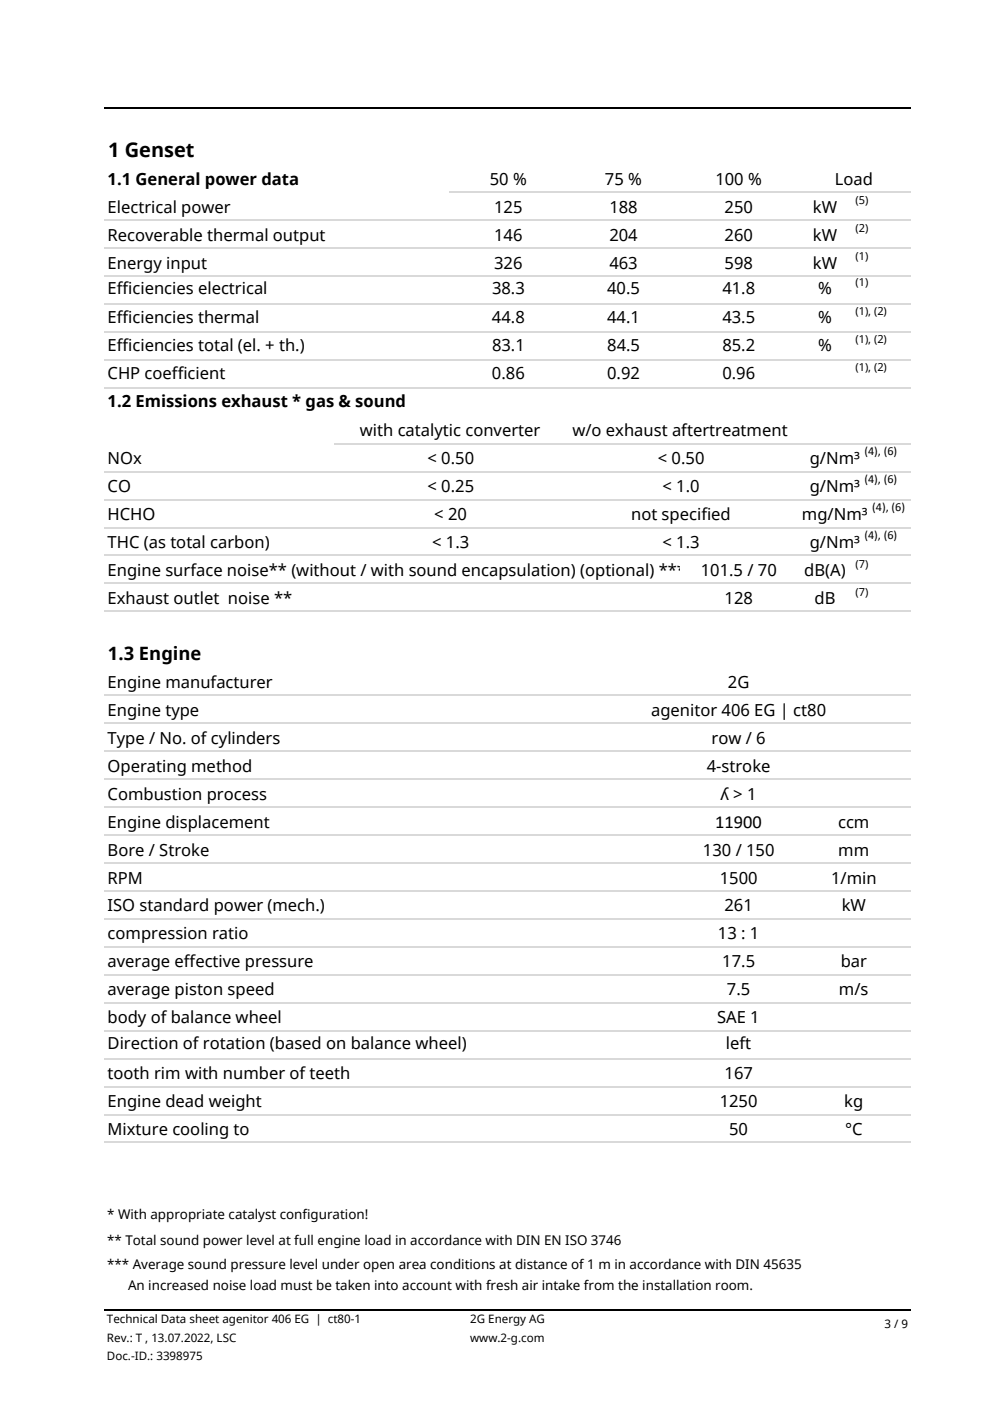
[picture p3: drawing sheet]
<svg xmlns="http://www.w3.org/2000/svg" width="210mm" height="297mm" viewBox="0 0 210 297" stroke-linecap="round" stroke-linejoin="round" font-family="sans-serif">
<defs><g id="words">
<text font-size="4.2" x="22.9" y="33.3">1 Genset</text>
<g font-size="3.9">
<text x="22.9" y="139.9">1.3 Engine</text>
<text x="151.7" y="175.5">11900</text>
</g>
<g font-size="3.5">
<text x="22.8" y="39.2">1.1 General power data</text>
<text x="103.9" y="39.2">50 %</text>
<text x="128.3" y="39.2">75 %</text>
<text x="151.7" y="39.2">100 %</text>
<text x="177" y="39.2">Load</text>
<text x="22.8" y="45.1">Electrical power</text>
<text x="104.8" y="45.1">125</text>
<text x="129.2" y="45.1">188</text>
<text x="153.7" y="45.1">250</text>
<text x="172.4" y="45.1">kW</text>
<text x="22.8" y="51">Recoverable thermal output</text>
<text x="104.8" y="51">146</text>
<text x="129.2" y="51">204</text>
<text x="153.7" y="51">260</text>
<text x="172.4" y="51">kW</text>
<text x="22.8" y="56.9">Energy input</text>
<text x="104.8" y="56.9">326</text>
<text x="129.2" y="56.9">463</text>
<text x="153.7" y="56.9">598</text>
<text x="172.4" y="56.9">kW</text>
<text x="22.8" y="62.3">Efficiencies electrical</text>
<text x="104.4" y="62.3">38.3</text>
<text x="128.8" y="62.3">40.5</text>
<text x="153.2" y="62.3">41.8</text>
<text x="173.5" y="62.3">%</text>
<text x="22.8" y="68.5">Efficiencies thermal</text>
<text x="104.4" y="68.5">44.8</text>
<text x="128.8" y="68.5">44.1</text>
<text x="153.2" y="68.5">43.5</text>
<text x="173.5" y="68.5">%</text>
<text x="22.8" y="74.4">Efficiencies total (el. + th.)</text>
<text x="104.4" y="74.4">83.1</text>
<text x="128.8" y="74.4">84.5</text>
<text x="153.2" y="74.4">85.2</text>
<text x="173.5" y="74.4">%</text>
<text x="22.8" y="80.3">CHP coefficient</text>
<text x="104.4" y="80.3">0.86</text>
<text x="128.8" y="80.3">0.92</text>
<text x="153.2" y="80.3">0.96</text>
<text x="22.8" y="86.2">1.2 Emissions exhaust * gas &amp; sound</text>
<text x="76.3" y="92.5">with catalytic converter</text>
<text x="121.4" y="92.5">w/o exhaust aftertreatment</text>
<text x="22.8" y="98.4">NOx</text>
<text x="90.7" y="98.4">&lt; 0.50</text>
<text x="139.5" y="98.4">&lt; 0.50</text>
<text x="171.7" y="98.4">g/Nm³</text>
<text x="22.8" y="104.4">CO</text>
<text x="90.7" y="104.4">&lt; 0.25</text>
<text x="140.5" y="104.4">&lt; 1.0</text>
<text x="171.7" y="104.4">g/Nm³</text>
<text x="22.8" y="110.3">HCHO</text>
<text x="92.1" y="110.3">&lt; 20</text>
<text x="133.9" y="110.3">not specified</text>
<text x="170.1" y="110.3">mg/Nm³</text>
<text x="22.8" y="116.2">THC (as total carbon)</text>
<text x="91.7" y="116.2">&lt; 1.3</text>
<text x="140.5" y="116.2">&lt; 1.3</text>
<text x="171.7" y="116.2">g/Nm³</text>
<text x="22.8" y="122.1">Engine surface noise** (without / with sound encapsulation) (optional) ***</text>
<text x="148.6" y="122.1">101.5 / 70</text>
<text x="170.6" y="122.1">dB(A)</text>
<text x="22.8" y="128.1">Exhaust outlet noise **</text>
<text x="153.7" y="128.1">128</text>
<text x="172.8" y="128.1">dB</text>
<text x="22.8" y="145.8">Engine manufacturer</text>
<text x="154.4" y="145.8">2G</text>
<text x="22.8" y="151.8">Engine type</text>
<text x="138.1" y="151.8">agenitor 406 EG | ct80</text>
<text x="22.8" y="157.7">Type / No. of cylinders</text>
<text x="150.9" y="157.7">row / 6</text>
<text x="22.8" y="163.6">Operating method</text>
<text x="149.9" y="163.6">4-stroke</text>
<text x="22.8" y="169.5">Combustion process</text>
<text x="152.8" y="169.5">ʎ &gt; 1</text>
<text x="22.8" y="175.5">Engine displacement</text>
<text x="177.8" y="175.5">ccm</text>
<text x="22.8" y="181.4">Bore / Stroke</text>
<text x="149.1" y="181.4">130 / 150</text>
<text x="177.8" y="181.4">mm</text>
<text x="22.8" y="187.3">RPM</text>
<text x="152.7" y="187.3">1500</text>
<text x="176.3" y="187.3">1/min</text>
<text x="22.8" y="193.3">ISO standard power (mech.)</text>
<text x="153.7" y="193.3">261</text>
<text x="178.5" y="193.3">kW</text>
<text x="22.8" y="199.2">compression ratio</text>
<text x="152.3" y="199.2">13 : 1</text>
<text x="22.8" y="205.1">average effective pressure</text>
<text x="153.2" y="205.1">17.5</text>
<text x="178.3" y="205.1">bar</text>
<text x="22.8" y="211">average piston speed</text>
<text x="154.2" y="211">7.5</text>
<text x="177.9" y="211">m/s</text>
<text x="22.8" y="217">body of balance wheel</text>
<text x="152.1" y="217">SAE 1</text>
<text x="22.8" y="222.3">Direction of rotation (based on balance wheel)</text>
<text x="154" y="222.3">left</text>
<text x="22.8" y="228.8">tooth rim with number of teeth</text>
<text x="153.7" y="228.8">167</text>
<text x="22.8" y="234.7">Engine dead weight</text>
<text x="152.7" y="234.7">1250</text>
<text x="179.1" y="234.7">kg</text>
<text x="22.8" y="240.7">Mixture cooling to</text>
<text x="154.6" y="240.7">50</text>
<text x="179.2" y="240.7">°C</text>
</g>
<g font-size="2.8">
<text x="22.7" y="258.4">* With appropriate catalyst configuration!</text>
<text x="22.7" y="263.9">** Total sound power level at full engine load in accordance with DIN EN ISO 3746</text>
<text x="22.7" y="269.2">*** Average sound pressure level under open area conditions at distance of 1 m in accordance with DIN 45635</text>
<text x="27.2" y="273.6">An increased noise load must be taken into account with fresh air intake from the installation room.</text>
</g>
<g font-size="2.6">
<text x="183.3" y="96.5">(4), (6)</text>
<text x="183.3" y="102.4">(4), (6)</text>
<text x="185" y="108.3">(4), (6)</text>
<text x="183.3" y="114.3">(4), (6)</text>
</g>
<g font-size="2.5">
<text x="22.7" y="280.6">Technical Data sheet agenitor 406 EG | ct80-1</text>
<text x="99.7" y="280.6">2G Energy AG</text>
<text x="187.6" y="281.6">3 / 9</text>
<text x="22.7" y="284.4">Rev.: T , 13.07.2022, LSC</text>
<text x="99.7" y="284.4">www.2-g.com</text>
<text x="22.7" y="288.3">Doc.-ID.: 3398975</text>
</g>
<g font-size="2.3">
<text x="181.4" y="43.3">(5)</text>
<text x="181.4" y="49.3">(2)</text>
<text x="181.4" y="55.2">(1)</text>
<text x="181.4" y="60.6">(1)</text>
<text x="181.4" y="66.8">(1), (2)</text>
<text x="181.4" y="72.7">(1), (2)</text>
<text x="181.4" y="78.6">(1), (2)</text>
<text x="181.4" y="120.4">(7)</text>
<text x="181.4" y="126.3">(7)</text>
</g>
</g></defs>
<g fill="none" stroke="#d9d9d9" stroke-width=".34">
<path d="M22.1 52.6h171.1M22.1 46.7h171.1M22.1 58.5h171.1M95.4 40.7h97.8M22.1 64.4h171.1M22.1 70.4h171.1M22.1 76.3h171.1M22.1 82.2h171.1M22.1 100h171.1M71 94.1h122.2M22.1 105.9h171.1M22.1 111.8h171.1"/>
<path d="M22.1 117.8h171.1M22.1 123.7h171.1M22.1 129.6h171.1M22.1 147.4h171.1M22.1 153.3h171.1M22.1 159.3h171.1M22.1 165.2h171.1M22.1 171.1h171.1M22.1 177h171.1M22.1 183h171.1M22.1 188.9h171.1M22.1 194.8h171.1"/>
<path d="M22.1 200.7h171.1M22.1 206.7h171.1M22.1 212.6h171.1M22.1 218.5h171.1M22.1 224.5h171.1M22.1 230.4h171.1M22.1 236.3h171.1M22.1 242.2h171.1"/>
</g>
<path d="M22.1 22.9h171.1M22.1 277.8h171.1" fill="none" stroke="#000" stroke-width=".34"/>
<use href="#words"/>
</svg>
